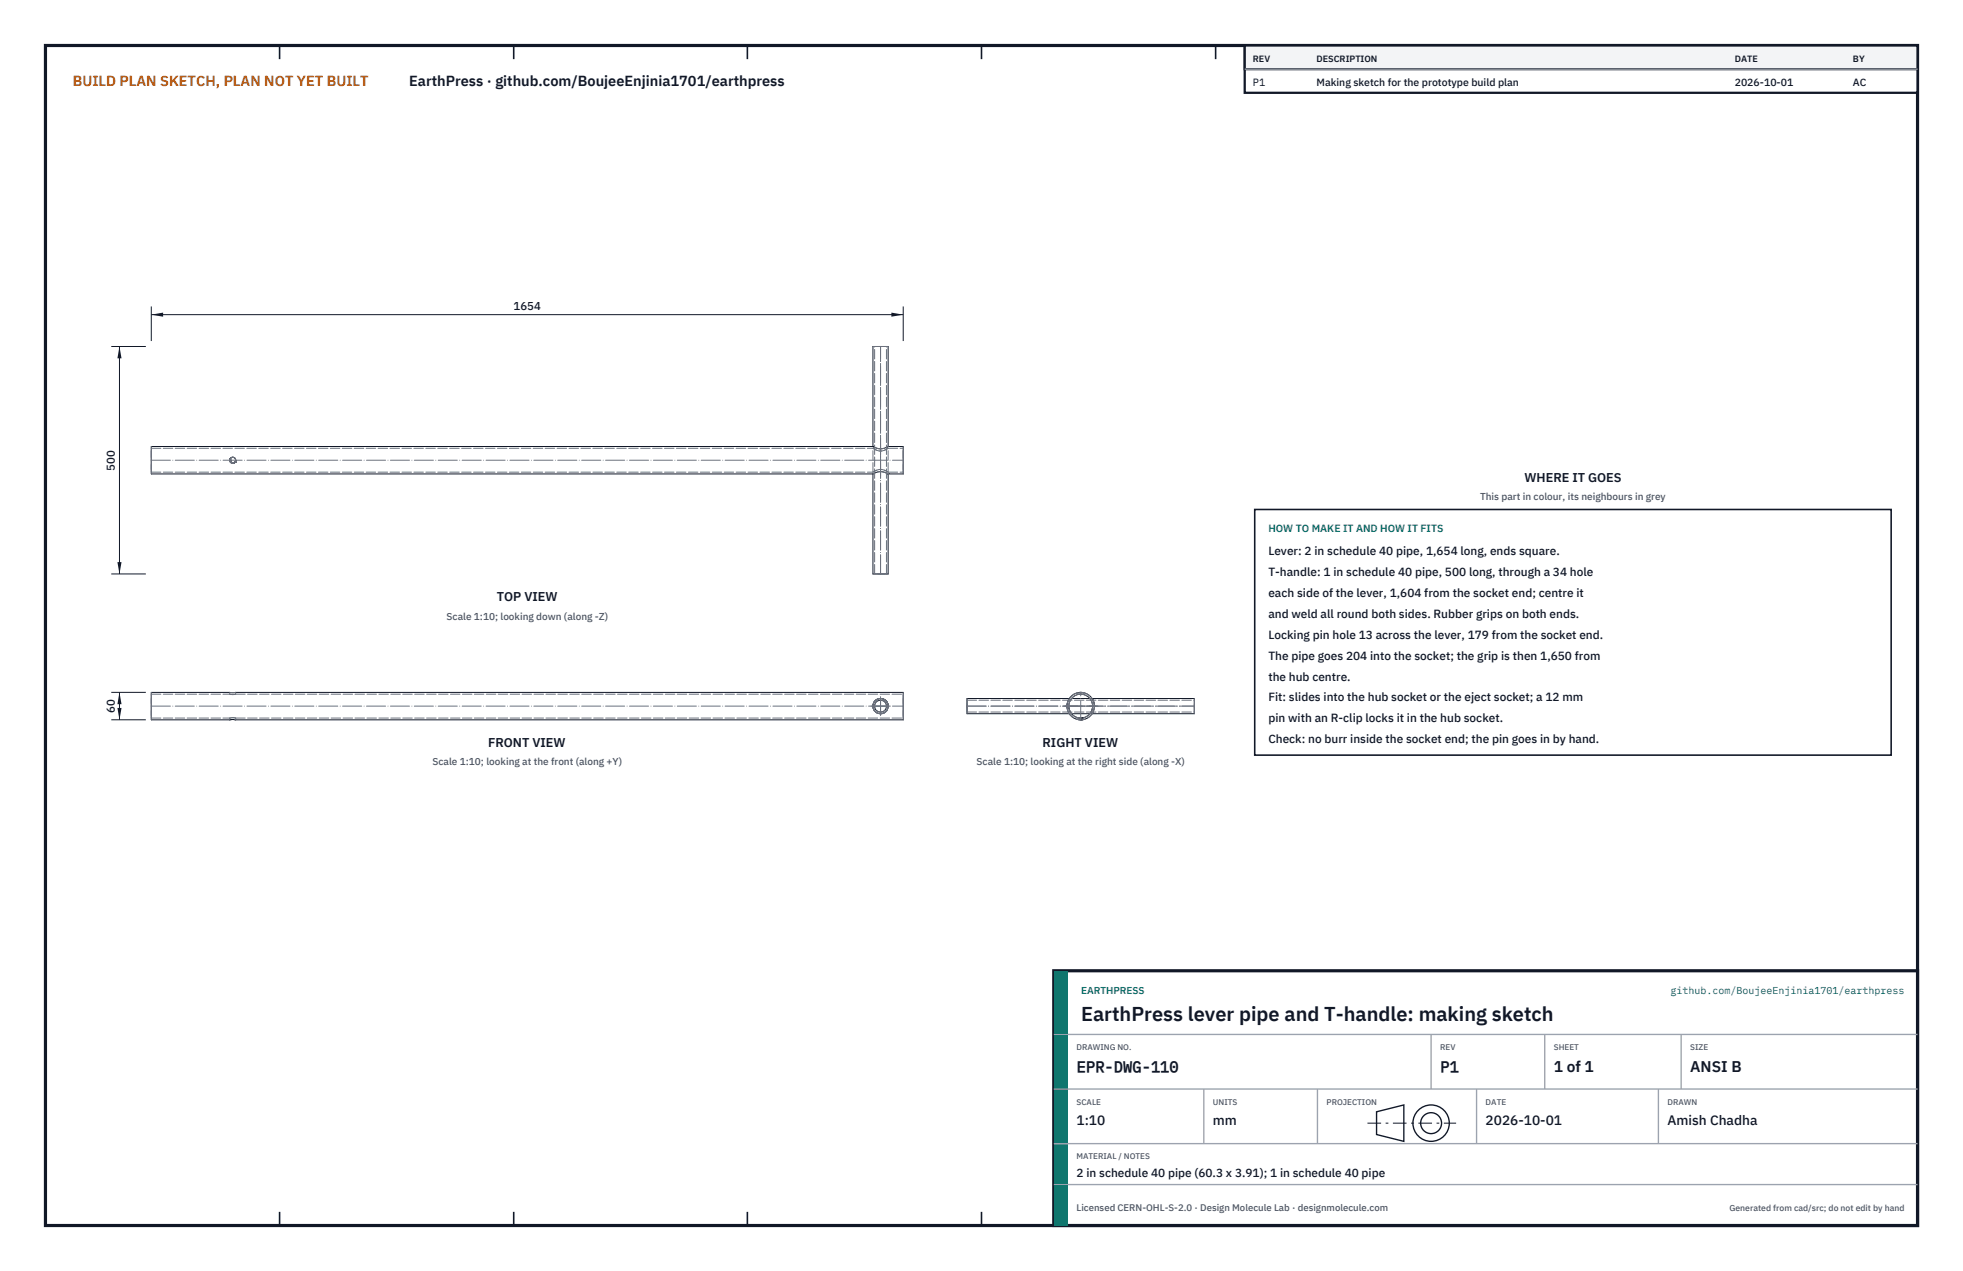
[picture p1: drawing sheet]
<svg xmlns="http://www.w3.org/2000/svg" width="432mm" height="279mm" viewBox="0 0 432 279" stroke-linecap="round" stroke-linejoin="round" font-family="sans-serif">
<defs><g id="words">
<text font-size="4.4" fill="#111827" x="237.8" y="224.4">EarthPress lever pipe and T-handle: making sketch</text>
<g font-size="3.4" fill="#111827">
<text x="236.8" y="235.6">EPR-DWG-110</text>
<text x="316.8" y="235.6">P1</text>
<text x="341.8" y="235.6">1 of 1</text>
<text x="371.8" y="235.6">ANSI B</text>
</g>
<text font-size="3.2" fill="#b45309" x="16" y="19">BUILD PLAN SKETCH, PLAN NOT YET BUILT</text>
<text font-size="3.2" fill="#111827" x="90" y="19">EarthPress · github.com/BoujeeEnjinia1701/earthpress</text>
<g font-size="3" fill="#111827">
<text x="236.8" y="247.2">1:10</text>
<text x="266.8" y="247.2">mm</text>
<text x="326.8" y="247.2">2026-10-01</text>
<text x="366.8" y="247.2">Amish Chadha</text>
</g>
<g font-size="2.8" fill="#111827">
<text x="335.3" y="106">WHERE IT GOES</text>
<text x="109.3" y="132.2">TOP VIEW</text>
<text x="107.4" y="164.2">FRONT VIEW</text>
<text x="229.3" y="164.2">RIGHT VIEW</text>
</g>
<g font-size="2.6" fill="#111827">
<text x="279" y="122">Lever: 2 in schedule 40 pipe, 1,654 long, ends square.</text>
<text x="279" y="126.6">T-handle: 1 in schedule 40 pipe, 500 long, through a 34 hole</text>
<text x="279" y="131.2">each side of the lever, 1,604 from the socket end; centre it</text>
<text x="279" y="135.8">and weld all round both sides. Rubber grips on both ends.</text>
<text x="279" y="140.4">Locking pin hole 13 across the lever, 179 from the socket end.</text>
<text x="279" y="145">The pipe goes 204 into the socket; the grip is then 1,650 from</text>
<text x="279" y="149.6">the hub centre.</text>
<text x="279" y="154.2">Fit: slides into the hub socket or the eject socket; a 12 mm</text>
<text x="279" y="158.8">pin with an R-clip locks it in the hub socket.</text>
<text x="279" y="163.4">Check: no burr inside the socket end; the pin goes in by hand.</text>
<text x="236.8" y="258.8">2 in schedule 40 pipe (60.3 x 3.91); 1 in schedule 40 pipe</text>
</g>
<g font-size="2.5" fill="#111827">
<text x="113" y="68.2">1654</text>
<text x="25.3" y="103.4" transform="rotate(-90 25.3 103.4)">500</text>
<text x="25.3" y="156.7" transform="rotate(-90 25.3 156.7)">60</text>
</g>
<g font-size="2.3" fill="#111827">
<text x="275.6" y="18.8">P1</text>
<text x="289.6" y="18.8">Making sketch for the prototype build plan</text>
<text x="381.6" y="18.8">2026-10-01</text>
<text x="407.6" y="18.8">AC</text>
</g>
<text font-size="2.3" fill="#0f766e" x="279" y="117">HOW TO MAKE IT AND HOW IT FITS</text>
<g font-size="2.2" fill="#4b5563">
<text x="325.6" y="110">This part in colour, its neighbours in grey</text>
<text x="98.2" y="136.2">Scale 1:10; looking down (along -Z)</text>
<text x="95.1" y="168.3">Scale 1:10; looking at the front (along +Y)</text>
<text x="214.8" y="168.3">Scale 1:10; looking at the right side (along -X)</text>
</g>
<g font-size="2.2" fill="#0f766e">
<text x="237.8" y="218.4">EARTHPRESS</text>
<text x="367.5" y="218.4">github.com/BoujeeEnjinia1701/earthpress</text>
</g>
<text font-size="2.1" fill="#4b5563" x="236.8" y="266.2">Licensed CERN-OHL-S-2.0 · Design Molecule Lab · designmolecule.com</text>
<g font-size="2" fill="#111827">
<text x="275.6" y="13.6">REV</text>
<text x="289.6" y="13.6">DESCRIPTION</text>
<text x="381.6" y="13.6">DATE</text>
<text x="407.6" y="13.6">BY</text>
</g>
<text font-size="1.9" fill="#4b5563" x="380.4" y="266.2">Generated from cad/src; do not edit by hand</text>
<g font-size="1.8" fill="#4b5563">
<text x="236.8" y="230.8">DRAWING NO.</text>
<text x="316.8" y="230.8">REV</text>
<text x="341.8" y="230.8">SHEET</text>
<text x="371.8" y="230.8">SIZE</text>
<text x="236.8" y="242.8">SCALE</text>
<text x="266.8" y="242.8">UNITS</text>
<text x="291.8" y="242.8">PROJECTION</text>
<text x="326.8" y="242.8">DATE</text>
<text x="366.8" y="242.8">DRAWN</text>
<text x="236.8" y="254.8">MATERIAL / NOTES</text>
</g>
</g></defs>
<path d="M10 10h411.8v259.4h-411.8z" fill="none" stroke="#111827" stroke-width=".7" stroke-linecap="butt"/>
<g fill="none" stroke="#111827" stroke-width=".35">
<path d="M61.5 10v3M113 10v3M164.4 10v3M215.9 10v3M267.4 10v3M318.9 10v3M370.3 10v3M61.5 266.4v3M113 266.4v3M164.4 266.4v3M215.9 266.4v3M267.4 266.4v3"/>
<path d="M318.9 266.4v3M370.3 266.4v3"/>
</g>
<g fill="none" stroke="#111727" stroke-width=".22">
<path d="M192 98.2a3 3 0 0 0 3.4 0M192 98.2l.4 .1M192 98.2h-158.7v6h158.7M192 98.2v-22h3.4v22M195.3 98.2l-.3 .1M195.4 98.2h3.3v6h-3.3M50.5 101.2h.1M50.5 101.2l.1 .2M50.5 101.1v.1M50.5 101.1h.1M50.5 101.3h.1M50.6 101.4h.1"/>
<path d="M50.6 100.9l-.1 .2M50.6 100.9h.1M50.6 101.4v.1M50.6 100.9a.65 .65 0 0 1 .7-.4 .65 .65 0 0 1 .5 .7M50.6 101.5h.1M50.7 101.6h.1M50.8 101.7h.1M50.9 101.8h.1M50.9 101.8h.2M51 101.8h.1M51.1 101.8h.1M51.2 101.8h.1"/>
<path d="M51.3 101.8h.1M51.3 101.8h-.1M51.7 101.6l-.3 .2M51.7 101.5h.1M51.8 101.5a.65 .65 0 0 1-1.2 0M51.8 101.5l-.5 .3M51.8 101.5h.1M51.8 101.5h-.1M51.8 101.4v.1M51.8 101.4h.1M51.8 101.3h.1M51.8 101.2v.2"/>
<path d="M51.8 101.2h.1M192 104.2a3 3 0 0 1 3.4 0M192 104.2v22h3.4v-22M195 104l.2 .1M195.2 104.1h.1M195.3 104.1v.1M195.3 104.1h.1M50.5 158.2h1.3M50.5 152.2h1.3M50.5 152.2h.2M50.5 152.2h-17.2v6h17.2M51.8 152.2h-.1"/>
<path d="M51.8 152.2h146.9v6h-146.9M194.3 153.7a1.67 1.67 0 0 1 1 1.8 1.67 1.67 0 0 0-1.3-1.9 1.67 1.67 0 0 0-2 1.3M234.7 155.5l.1-.9 .4-1h-22.5v3.3h22.5M235.1 155.5l.6 1.4h4l.6-1.4M235.7 153.6h4M237.1 152.7h1.3M237.1 157.8l.6 .1M237.6 152.2h-.1M237.7 158.2h.1M237.7 152.2l.7 .1M237.7 152.2l-.6 .1 .3-.1M238.2 158.2h-.5"/>
<path d="M238.4 158.2h-.7M238.4 157.8l-.7 .1M240.2 153.6l.5 1v.9M240.2 153.6l.2 .3M240.2 153.6h22.5v3.3h-22.5M240.2 156.9h.1M240.4 156.5l-.2 .4"/>
<circle cx="51.2" cy="101.2" r=".65"/>
<circle cx="193.7" cy="155.2" r="1.68"/>
<circle cx="193.7" cy="155.2" r="1.31"/>
<circle cx="237.7" cy="155.2" r="3"/>
<circle cx="237.7" cy="155.2" r="2.62"/>
</g>
<g fill="none" stroke="#6a7180" stroke-width=".22" stroke-dasharray="2.1 .5">
<path d="M192.4 76.2h2.6M195 76.2h-2.6M195 76.2h.1M195.3 76.2h-3.3M195.4 76.2h-.1M33.3 98.5v5.3M33.3 98.5h158.7M192 98.5a2.63 2.63 0 0 0 3.4 0M192.4 98.3l1.3 .4 1.3-.4M195 98.3h.1M195.2 98.2h.1M195.3 98.2h.1"/>
<path d="M195.3 98.6a2.62 2.62 0 0 1-3.3-.1M195.4 98.5l-.1 .1M195.4 98.5h3.3M198.7 98.5v5.3M33.3 101.2v-3M33.3 104.2v-3M33.3 101.2v-2.7M33.3 103.8v-2.6M33.3 103.8h158.7M50.5 101.2a.65 .65 0 0 1 .7-.7 .65 .65 0 0 1 .6 .7M50.5 101.2h.1M50.5 101.1h.1"/>
<path d="M50.5 101.3v-.1M50.6 101.4v-.1M50.6 101.4h.1M50.6 100.9h.1M50.6 101.5l-.1-.3M50.6 101.5h.1M50.7 101.6h.1M50.7 101.6l-.1-.1M50.8 101.7l-.2-.3M50.8 101.7h.1M50.9 101.8l-.2-.2M50.9 101.8h.1"/>
<path d="M51 101.8h.1M51 101.8h-.1M51.1 101.8h-.1M51.1 101.8h.1M51.2 101.8h.1M51.2 101.8h-.1M51.2 101.8l-.3-.1M51.3 101.8h.1M51.3 101.8h-.1M51.4 101.8h-.1M51.4 101.8h.1M51.7 100.7v.1"/>
<path d="M51.7 101.6h.1M51.7 101.5h.1M51.8 101.5h.1M51.8 101.4h.1M51.8 101.4v.1M51.8 101.3v.1M51.8 101.3h.1M51.8 101.2v.1M192 103.8a2.62 2.62 0 0 1 3.3 0M192 103.8v-5.3M195 104a3 3 0 0 0-3 .2M195.2 104.1h.1"/>
<path d="M195.3 104.1h-.1M195.3 104.1h.1M195.3 104.2h.1M195.3 103.8h.1M195.4 104.2h-.1M195.4 103.8a2.62 2.62 0 0 0-3.4 0M195.4 103.8h3.3M195.4 103.8v-5.3M198.7 101.2v-3M198.7 104.2v-3M198.7 101.2v-2.7M198.7 103.8v-2.6"/>
<path d="M192.4 126.2h2.6M192.4 126.2v-50M195 126.2h-2.6M195 126.2h.1M195 126.2v-50M195.3 126.2h-3.3M195.4 126.2h-.1M33.3 158.2v-6M33.3 157.9h17.2M33.3 157.9v-5.3M33.3 152.6v5.3M33.3 152.6h17.2"/>
<path d="M50.5 152.6h1.3M50.5 157.9h1.3M50.5 152.2v.4M50.5 157.9v.3M50.7 152.2h1M51.6 158.2h.1M51.8 152.6h-1.3M51.8 152.2v.4M51.8 157.9h146.9M51.8 157.9h-1.3M51.8 157.9v.3M51.8 152.6h146.9"/>
<path d="M195.3 155.5a1.67 1.67 0 0 0-2.1-1.9 1.67 1.67 0 0 0-.7 2.8 1.67 1.67 0 0 0 2.8-.7v-.2M195.3 155.5a1.67 1.67 0 0 1-1.9 1.4 1.67 1.67 0 0 1-1.4-2M195.3 155.5a1.67 1.67 0 0 1-2 1.3 1.67 1.67 0 0 1-1.2-2.1 1.67 1.67 0 0 1 2.2-1M198.7 158.2v-6M198.7 157.9v-5.3M198.7 152.6v5.3M212.7 156.9v-3.3M212.7 155.4v1.1M212.7 156.5v-2.6M212.7 153.9v1.5M212.7 156.5h50M212.7 153.9h50"/>
<path d="M234.7 155.5l.5 1.4M235.1 155.5l.1-.9 .5-1M235.2 156.9a3 3 0 0 1 0-3.3M235.7 153.6a2.63 2.63 0 0 0 0 3.3M235.7 156.9h.1M235.7 153.6h.1M237.1 158.2h.6M237.1 152.3h.1M237.1 152.7h1.3M237.1 157.8l.6 .1M237.1 152.3v.4M237.1 157.8v.4"/>
<path d="M237.4 152.2h.1M237.6 152.2h.1M237.7 158.2h-.6M237.7 157.9h.1M237.8 157.9h-.1M238.4 158.2h-.2M238.4 152.3l-.7-.1M238.4 152.3v.4M238.4 157.8v.4M239.7 156.9a2.62 2.62 0 0 0 0-3.3M239.7 153.6l.5 .8 .1 1.1M239.7 156.9h.1"/>
<path d="M239.7 153.6h.1M240.2 156.9l.5-1.4M240.4 153.9a3 3 0 0 1 0 2.6M262.7 155.4v1.1M262.7 156.5v-2.6M262.7 153.9v1.5M262.7 156.9v-3.3"/>
<circle cx="193.7" cy="155.2" r="1.68"/>
<circle cx="193.7" cy="155.2" r="1.31"/>
<circle cx="237.7" cy="155.2" r="3"/>
<circle cx="237.7" cy="155.2" r="2.62"/>
</g>
<g fill="none" stroke="#6a7180" stroke-width=".22" stroke-dasharray="4.2 .5 0 .5">
<path d="M33.3 101.2h165.4M193.7 104.6v-6.9M193.7 100.5v-24.3M193.7 126.2v-24.4M193.7 126.2v-50M33.3 155.2h165.4M191.6 155.2h4.2M192.1 155.2h3.2M193.7 157.3v-4.2M193.7 156.9v-3.3M212.7 155.2h24.4M212.7 155.2h50"/>
<path d="M234 155.2h7.5M234.3 155.2h6.9M234.4 155.2h6.6M237.7 158.2v-6M238.4 155.2h24.3"/>
</g>
<path d="M33.3 67.4v7.6M33.3 69.2h165.4M198.7 67.4v7.6" fill="none" stroke="#111827" stroke-width=".22"/>
<path d="M33.3 69.2l2.6-.5v.9zM196.1 68.7v.9l2.6-.4z" fill="#111827"/>
<path d="M24.5 76.2h7.6M26.3 76.2v50M24.5 126.2h7.6" fill="none" stroke="#111827" stroke-width=".22"/>
<path d="M26.3 76.2l-.5 2.6h.9zM25.8 123.6h.9l-.4 2.6z" fill="#111827"/>
<path d="M24.5 152.2h7.6M24.5 158.2h7.6M26.3 152.2v6" fill="none" stroke="#111827" stroke-width=".22"/>
<path d="M26.3 152.2l-.5 2.6h.9zM25.8 155.6h.9l-.4 2.6z" fill="#111827"/>
<path d="M276 112h140v54h-140z" fill="#fff" stroke="#111827" stroke-width=".35"/>
<path d="M273.8 10h148v10.4h-148z" fill="#fff" stroke="#111827" stroke-width=".5"/>
<path d="M273.8 10h148v5.2h-148z" fill="#f3f4f6" stroke="#111827" stroke-width=".5"/>
<path d="M273.8 15.2h148" fill="none" stroke="#9ca3af" stroke-width=".3"/>
<path d="M231.8 213.4h190v56h-190z" fill="#fff" stroke="#111827" stroke-width=".7" stroke-linecap="butt"/>
<path d="M231.8 213.4h3v56h-3z" fill="#0f766e"/>
<path d="M231.8 227.4h190M231.8 239.4h190M264.8 239.4v12M289.8 239.4v12M314.8 227.4v12M324.8 239.4v12M339.8 227.4v12M364.8 239.4v12M369.8 227.4v12M231.8 251.4h190M231.8 260.4h190" fill="none" stroke="#9ca3af" stroke-width=".3"/>
<g fill="none" stroke="#111827" stroke-width=".3">
<path d="M302.8 244.4l6-1.5v8l-6-1.5z"/>
<circle cx="314.8" cy="246.9" r="4"/>
<circle cx="314.8" cy="246.9" r="2.3"/>
</g>
<path d="M300.8 246.9h19.5" fill="none" stroke="#111827" stroke-width=".22" stroke-dasharray="3 1 .6 1" stroke-linecap="butt"/>
<use href="#words"/>
</svg>
